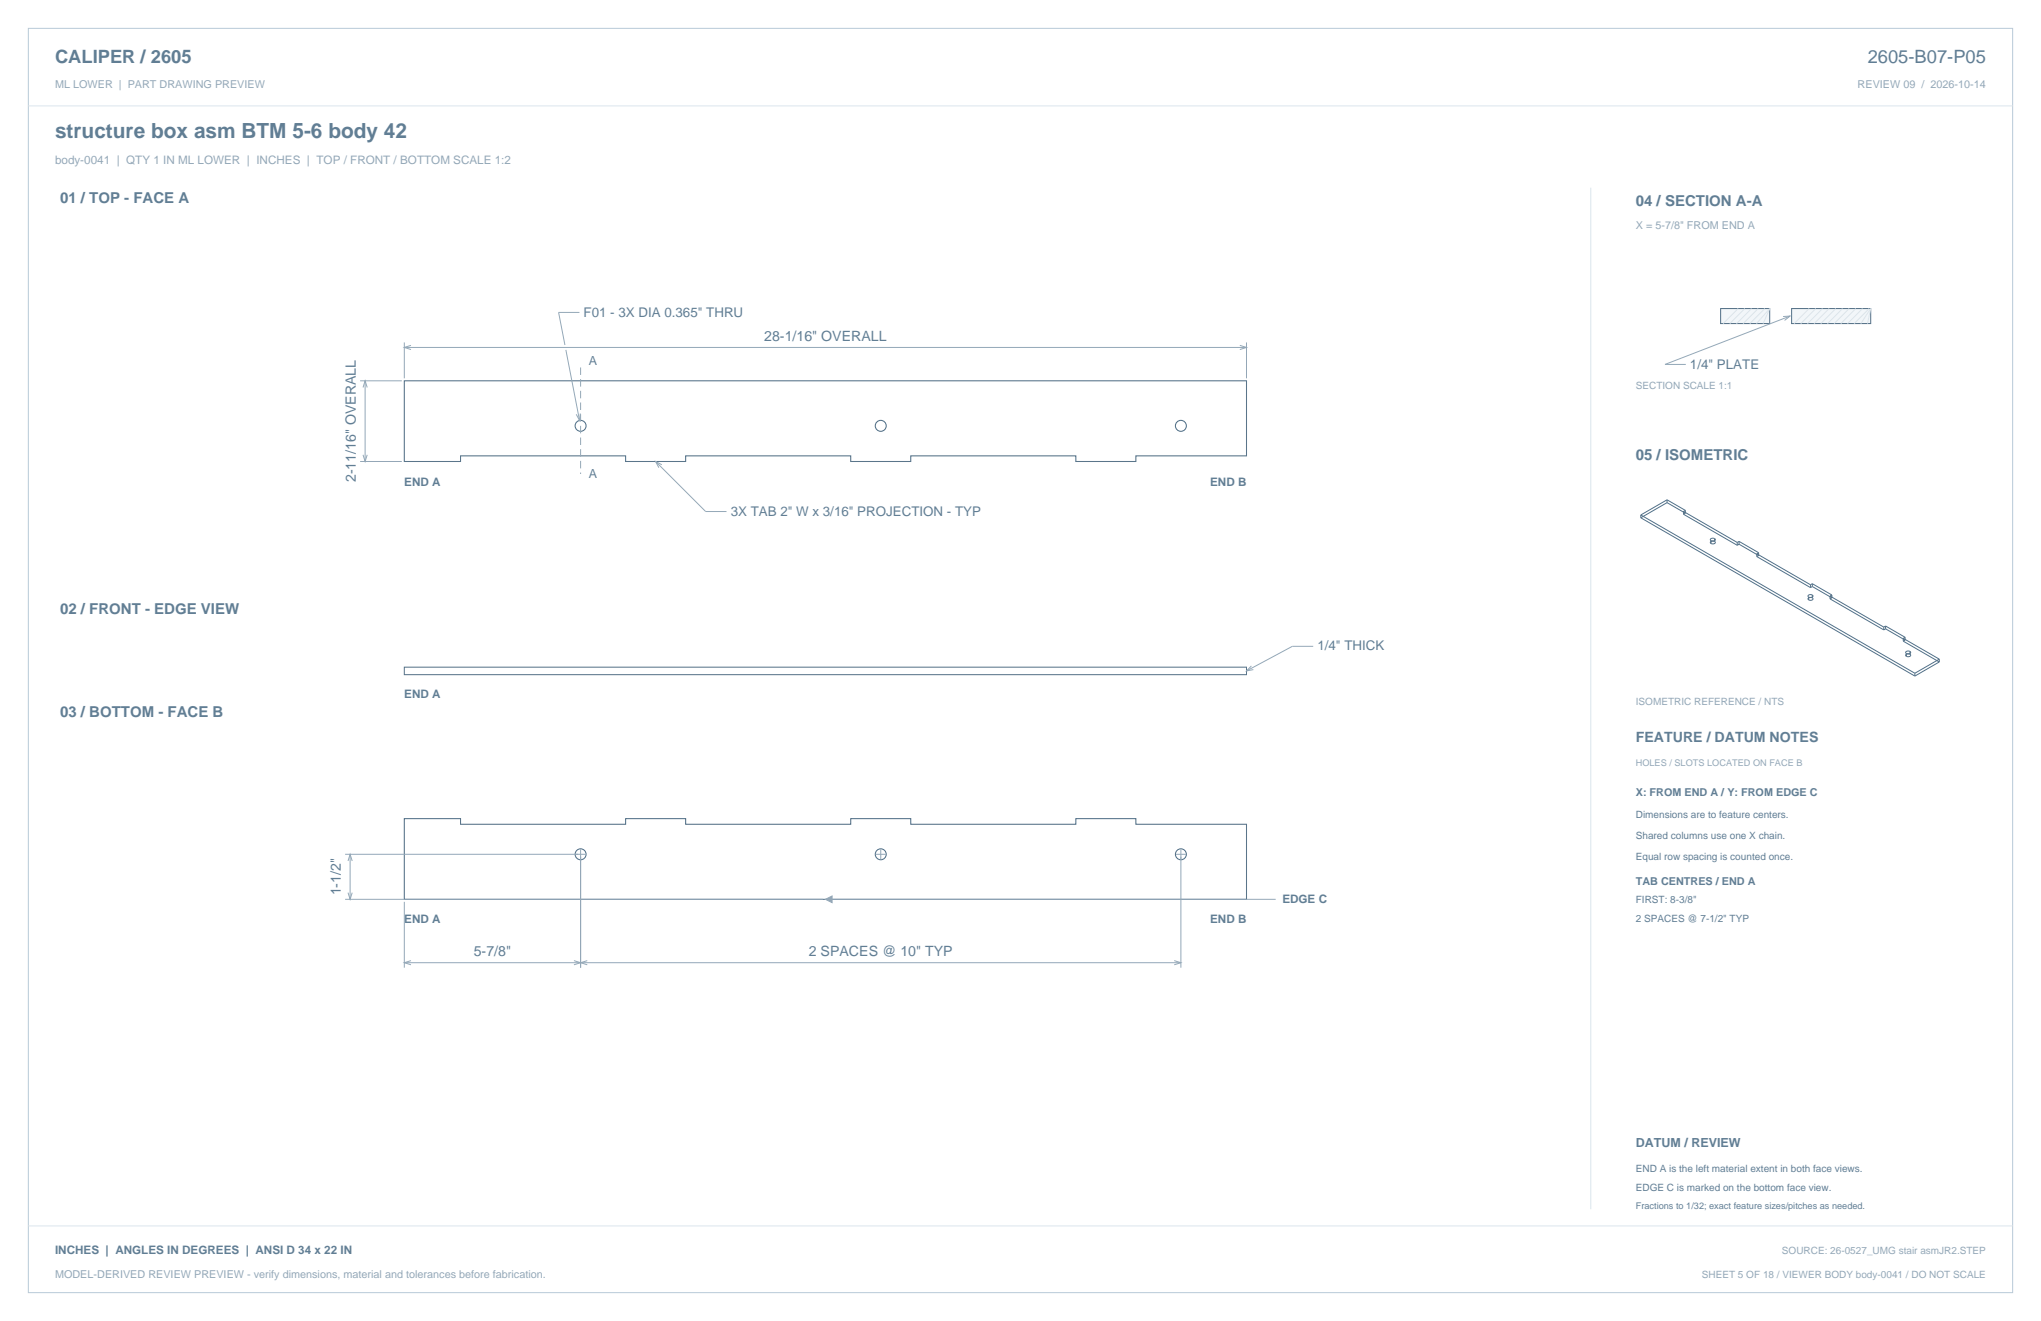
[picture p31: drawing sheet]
<svg xmlns="http://www.w3.org/2000/svg" width="864mm" height="559mm" viewBox="0 0 864 559" stroke-linecap="round" stroke-linejoin="round" font-family="sans-serif">
<defs><g id="words">
<text font-size="8.8" fill="#617e94" x="23.3" y="58.2">structure box asm BTM 5-6 body 42</text>
<g font-size="7.8" fill="#617e94">
<text x="23.3" y="26.8">CALIPER / 2605</text>
<text x="790.3" y="26.8">2605-B07-P05</text>
</g>
<g font-size="6.3" fill="#617e94">
<text x="25.4" y="86.1">01 / TOP - FACE A</text>
<text x="692.1" y="87.1">04 / SECTION A-A</text>
<text x="692.1" y="194.4">05 / ISOMETRIC</text>
<text x="25.4" y="259.6">02 / FRONT - EDGE VIEW</text>
<text x="25.4" y="303.4">03 / BOTTOM - FACE B</text>
</g>
<g font-size="6" fill="#617e94">
<text x="323.4" y="144.2">28-1/16&quot; OVERALL</text>
<text x="150.6" y="204.1" transform="rotate(-90 150.6 204.1)">2-11/16&quot; OVERALL</text>
<text x="692.1" y="314">FEATURE / DATUM NOTES</text>
<text x="144.3" y="378.8" transform="rotate(-90 144.3 378.8)">1-1/2&quot;</text>
<text x="200.5" y="404.4">5-7/8&quot;</text>
<text x="342.2" y="404.4">2 SPACES @ 10&quot; TYP</text>
</g>
<g font-size="5.6" fill="#617e94">
<text x="246.9" y="133.9">F01 - 3X DIA 0.365&quot; THRU</text>
<text x="715.1" y="155.9">1/4&quot; PLATE</text>
<text x="309.2" y="218.1">3X TAB 2&quot; W x 3/16&quot; PROJECTION - TYP</text>
<text x="557.4" y="275.2">1/4&quot; THICK</text>
</g>
<g font-size="5.3" fill="#617e94">
<text x="249.2" y="154.4">A</text>
<text x="249.2" y="202.3">A</text>
<text x="692.1" y="485.1">DATUM / REVIEW</text>
</g>
<text font-size="4.9" fill="#93a8b9" x="23.3" y="69.5">body-0041 | QTY 1 IN ML LOWER | INCHES | TOP / FRONT / BOTTOM SCALE 1:2</text>
<g font-size="4.9" fill="#617e94">
<text x="171.1" y="205.4">END A</text>
<text x="512.1" y="205.4">END B</text>
<text x="171.1" y="295.3">END A</text>
<text x="542.6" y="382.2">EDGE C</text>
<text x="171.1" y="390.3">END A</text>
<text x="512.1" y="390.3">END B</text>
<text x="23.3" y="530.6">INCHES | ANGLES IN DEGREES | ANSI D 34 x 22 IN</text>
</g>
<g font-size="4.6" fill="#93a8b9">
<text x="23.3" y="37">ML LOWER | PART DRAWING PREVIEW</text>
<text x="786" y="37">REVIEW 09 / 2026-10-14</text>
<text x="692.1" y="97">X = 5-7/8&quot; FROM END A</text>
<text x="23.3" y="540.5">MODEL-DERIVED REVIEW PREVIEW - verify dimensions, material and tolerances before fabrication.</text>
</g>
<g font-size="4.6" fill="#617e94">
<text x="692.1" y="336.9">X: FROM END A / Y: FROM EDGE C</text>
<text x="692.1" y="374.3">TAB CENTRES / END A</text>
</g>
<g font-size="4.2" fill="#93a8b9">
<text x="692.1" y="164.7">SECTION SCALE 1:1</text>
<text x="692.1" y="298.1">ISOMETRIC REFERENCE / NTS</text>
<text x="754" y="530.6">SOURCE: 26-0527_UMG stair asmJR2.STEP</text>
<text x="720.1" y="540.5">SHEET 5 OF 18 / VIEWER BODY body-0041 / DO NOT SCALE</text>
</g>
<g font-size="4.2" fill="#617e94">
<text x="692.1" y="346.1">Dimensions are to feature centers.</text>
<text x="692.1" y="354.9">Shared columns use one X chain.</text>
<text x="692.1" y="363.7">Equal row spacing is counted once.</text>
<text x="692.1" y="382.1">FIRST: 8-3/8&quot;</text>
<text x="692.1" y="389.8">2 SPACES @ 7-1/2&quot; TYP</text>
<text x="692.1" y="495.7">END A is the left material extent in both face views.</text>
<text x="692.1" y="503.8">EDGE C is marked on the bottom face view.</text>
</g>
<text font-size="3.9" fill="#93a8b9" x="692.1" y="323.8">HOLES / SLOTS LOCATED ON FACE B</text>
<text font-size="3.9" fill="#617e94" x="692.1" y="511.5">Fractions to 1/32; exact feature sizes/pitches as needed.</text>
</g></defs>
<path d="M12 12h839.6v534.8h-839.6z" fill="none" stroke="#b8cad8" stroke-width=".42"/>
<path d="M12 44.8h839.6M673.1 79.4v432.1" fill="none" stroke="#dbe5ed" stroke-width=".42"/>
<g fill="none" stroke="#536f85" stroke-width=".44">
<path d="M171.1 161.1h356.3v31.7h-46.8v2.4h-25.4v-2.4h-69.8v2.4h-25.4v-2.4h-69.9v2.4h-25.4v-2.4h-69.8v2.4h-23.8zM171.1 346.3h23.8v2.4h69.8v-2.4h25.4v2.4h69.9v-2.4h25.4v2.4h69.8v-2.4h25.4v2.4h46.8v31.7h-356.3z"/>
<circle cx="245.7" cy="180.1" r="2.32"/>
<circle cx="372.7" cy="180.1" r="2.32"/>
<circle cx="499.7" cy="180.1" r="2.32"/>
<circle cx="245.7" cy="361.4" r="2.32"/>
<circle cx="372.7" cy="361.4" r="2.32"/>
<circle cx="499.7" cy="361.4" r="2.32"/>
</g>
<g fill="none" stroke="#93a8b9" stroke-width=".42">
<path d="M245.2 132.2h-8.8l2.6 13.7M171.1 144.9v15.1M171.1 147h356.3M173.9 146.1l-2.8 .9 2.8 .9M239.4 148l5.8 29.9M524.6 146.1l2.8 .9-2.8 .9M527.4 144.9v15.1M152.4 161.1h17.6M153.6 163.9l.9-2.8 .9 2.8M154.5 161.1v34.1M245.6 174.9l-.4 3-1.4-2.6M152.4 195.2h17.6"/>
<path d="M153.6 192.4l.9 2.8 .9-2.8M277.4 195.2l21.2 21.2h8.8M280 196.6l-2.6-1.4 1.4 2.6M555.7 273.4h-8.9l-19.4 10.4M529.5 281.7l-2.1 2.1 2.9-.5M245.7 359.3v50.1M372.7 359.3v4.2M499.7 359.3v50.1M146 361.4h101.8M147.3 364.2l.8-2.8 .9 2.8M147.3 377.6l.8 2.8 .9-2.8M148.1 361.4v19"/>
<path d="M370.5 361.4h4.3M497.5 361.4h4.3M146 380.4h202.2M171.1 381.5v27.9M349.2 380.4h190.6M171.1 407.2h328.6M173.9 406.4l-2.8 .8 2.8 .9M242.8 406.4l2.9 .8-2.9 .9M248.5 406.4l-2.8 .8 2.8 .9M496.8 406.4l2.9 .8-2.9 .9"/>
</g>
<path d="M245.7 155.4v45.1" fill="none" stroke="#93a8b9" stroke-width=".42" stroke-dasharray="3.2 1.8" stroke-linecap="butt"/>
<path d="M171.1 282.2h356.3v3.2h-356.3z" fill="none" stroke="#536f85" stroke-width=".42"/>
<path d="M349.2 380.4l2.9-1.4v2.8z" fill="#93a8b9" stroke="#93a8b9" stroke-width=".42"/>
<path d="M728 130.5h20.8v6.4h-20.8z" fill-rule="evenodd" fill="#f2f6f9" stroke="#536f85" stroke-width=".42"/>
<path d="M735.5 130.5l-6.4 6.4M738.3 130.5l-6.4 6.4M741.1 130.5l-6.4 6.4M743.2 136.9l5.6-6.4-2.8 6.4M743.9 130.5l-6.3 6.4M746.7 130.5l-6.3 6.4" fill="none" stroke="#dbe5ed" stroke-width=".42"/>
<path d="M758.1 130.5h33.4v6.4h-33.4z" fill-rule="evenodd" fill="#f2f6f9" stroke="#536f85" stroke-width=".42"/>
<path d="M765.5 130.5l-6.4 6.4M768.3 130.5l-6.3 6.4M771.1 130.5l-6.3 6.4M774 130.5l-6.4 6.4M776.8 130.5l-6.4 6.4M779.6 130.5l-6.3 6.4M782.4 130.5l-6.3 6.4M785.2 130.5l-6.3 6.4M787.4 136.9l4.1-6.4-1.3 6.4M788.1 130.5l-6.4 6.4M790.9 130.5l-6.4 6.4M12 518.6h839.6" fill="none" stroke="#dbe5ed" stroke-width=".42"/>
<path d="M754.5 133.9l2.9-.2-2.3 1.8M757.4 133.7l-52.9 20.5h8.8" fill="none" stroke="#93a8b9" stroke-width=".42"/>
<g fill="none" stroke="#536f85" stroke-width=".42">
<path d="M694.3 217.8v1.2M694.3 217.8l115.9 67M694.3 219l115.9 67M705.4 212.6l7.7 4.5M705.4 211.4l7.7 4.5M705.4 211.4v1.2M705.4 212.6l-11.1 6.4M705.4 211.4l-11.1 6.4M712.3 216.3l22.8 13.2M712.3 217.5l22.8 13.2M712.3 216.3v1.2M713.1 217.1l-.8 .4"/>
<path d="M713.1 215.9v1.2M713.1 215.9l-.8 .4M724 228.7v1.2M725.5 227.8l.3 .5-.3 .4h-1.5M725.5 227.8h-1.5l-.3 .5 .3 .4M725.5 229l.3 .5-.3 .4h-1.5M725.5 229h-1.5l-.3 .5 .3 .4M725.5 227.8v1.2M735.1 229.5v1.2M735.8 229l-.7 .5M735.8 230.2l8.3 4.8M735.8 229v1.2"/>
<path d="M735.8 229l8.3 4.8M735.8 230.2l-.7 .5M743.3 234.2l22.8 13.2M743.3 235.4l22.8 13.2M743.3 234.2v1.2M744.1 235l-.8 .4M744.1 233.8l-.8 .4M744.1 233.8v1.2M765.3 252.6v1.2M766.1 247.4v1.2M766.8 251.7h-1.5l-.3 .4 .3 .5M766.8 252.9l.3 .4-.3 .5h-1.5"/>
<path d="M766.8 251.7l.3 .4-.3 .5h-1.5M766.8 252.9h-1.5l-.3 .4 .3 .5M766.8 251.7v1.2M766.8 246.9v1.2M766.8 248.1l8.3 4.8M766.8 246.9l8.3 4.8M766.8 248.1l-.7 .5M766.8 246.9l-.7 .5M774.3 252.1l22.8 13.2M774.3 252.1v1.2M774.3 253.3l22.8 13.2M775.1 251.7v1.2"/>
<path d="M775.1 252.9l-.8 .4M775.1 251.7l-.8 .4M797.1 265.3v1.2M797.8 264.8l-.7 .5M797.8 266l-.7 .5M797.8 264.8l8.3 4.8M797.8 266l8.3 4.8M797.8 264.8v1.2M805.3 270l15.3 8.8M805.3 270v1.2M805.3 271.2l15.3 8.8M806.1 270.8l-.8 .4"/>
<path d="M806.1 269.6l-.8 .4M806.1 269.6v1.2M806.6 276.4v1.2M808.1 276.8h-1.5l-.3 .4 .3 .4M808.1 275.6h-1.5l-.3 .4 .3 .4M808.1 275.6l.4 .4-.4 .4h-1.5M808.1 276.8l.4 .4-.4 .4h-1.5M808.1 275.6v1.2M820.6 278.8v1.2M820.6 278.8l-10.4 6M810.2 284.8v1.2M820.6 280l-10.4 6"/>
</g>
<use href="#words"/>
</svg>
